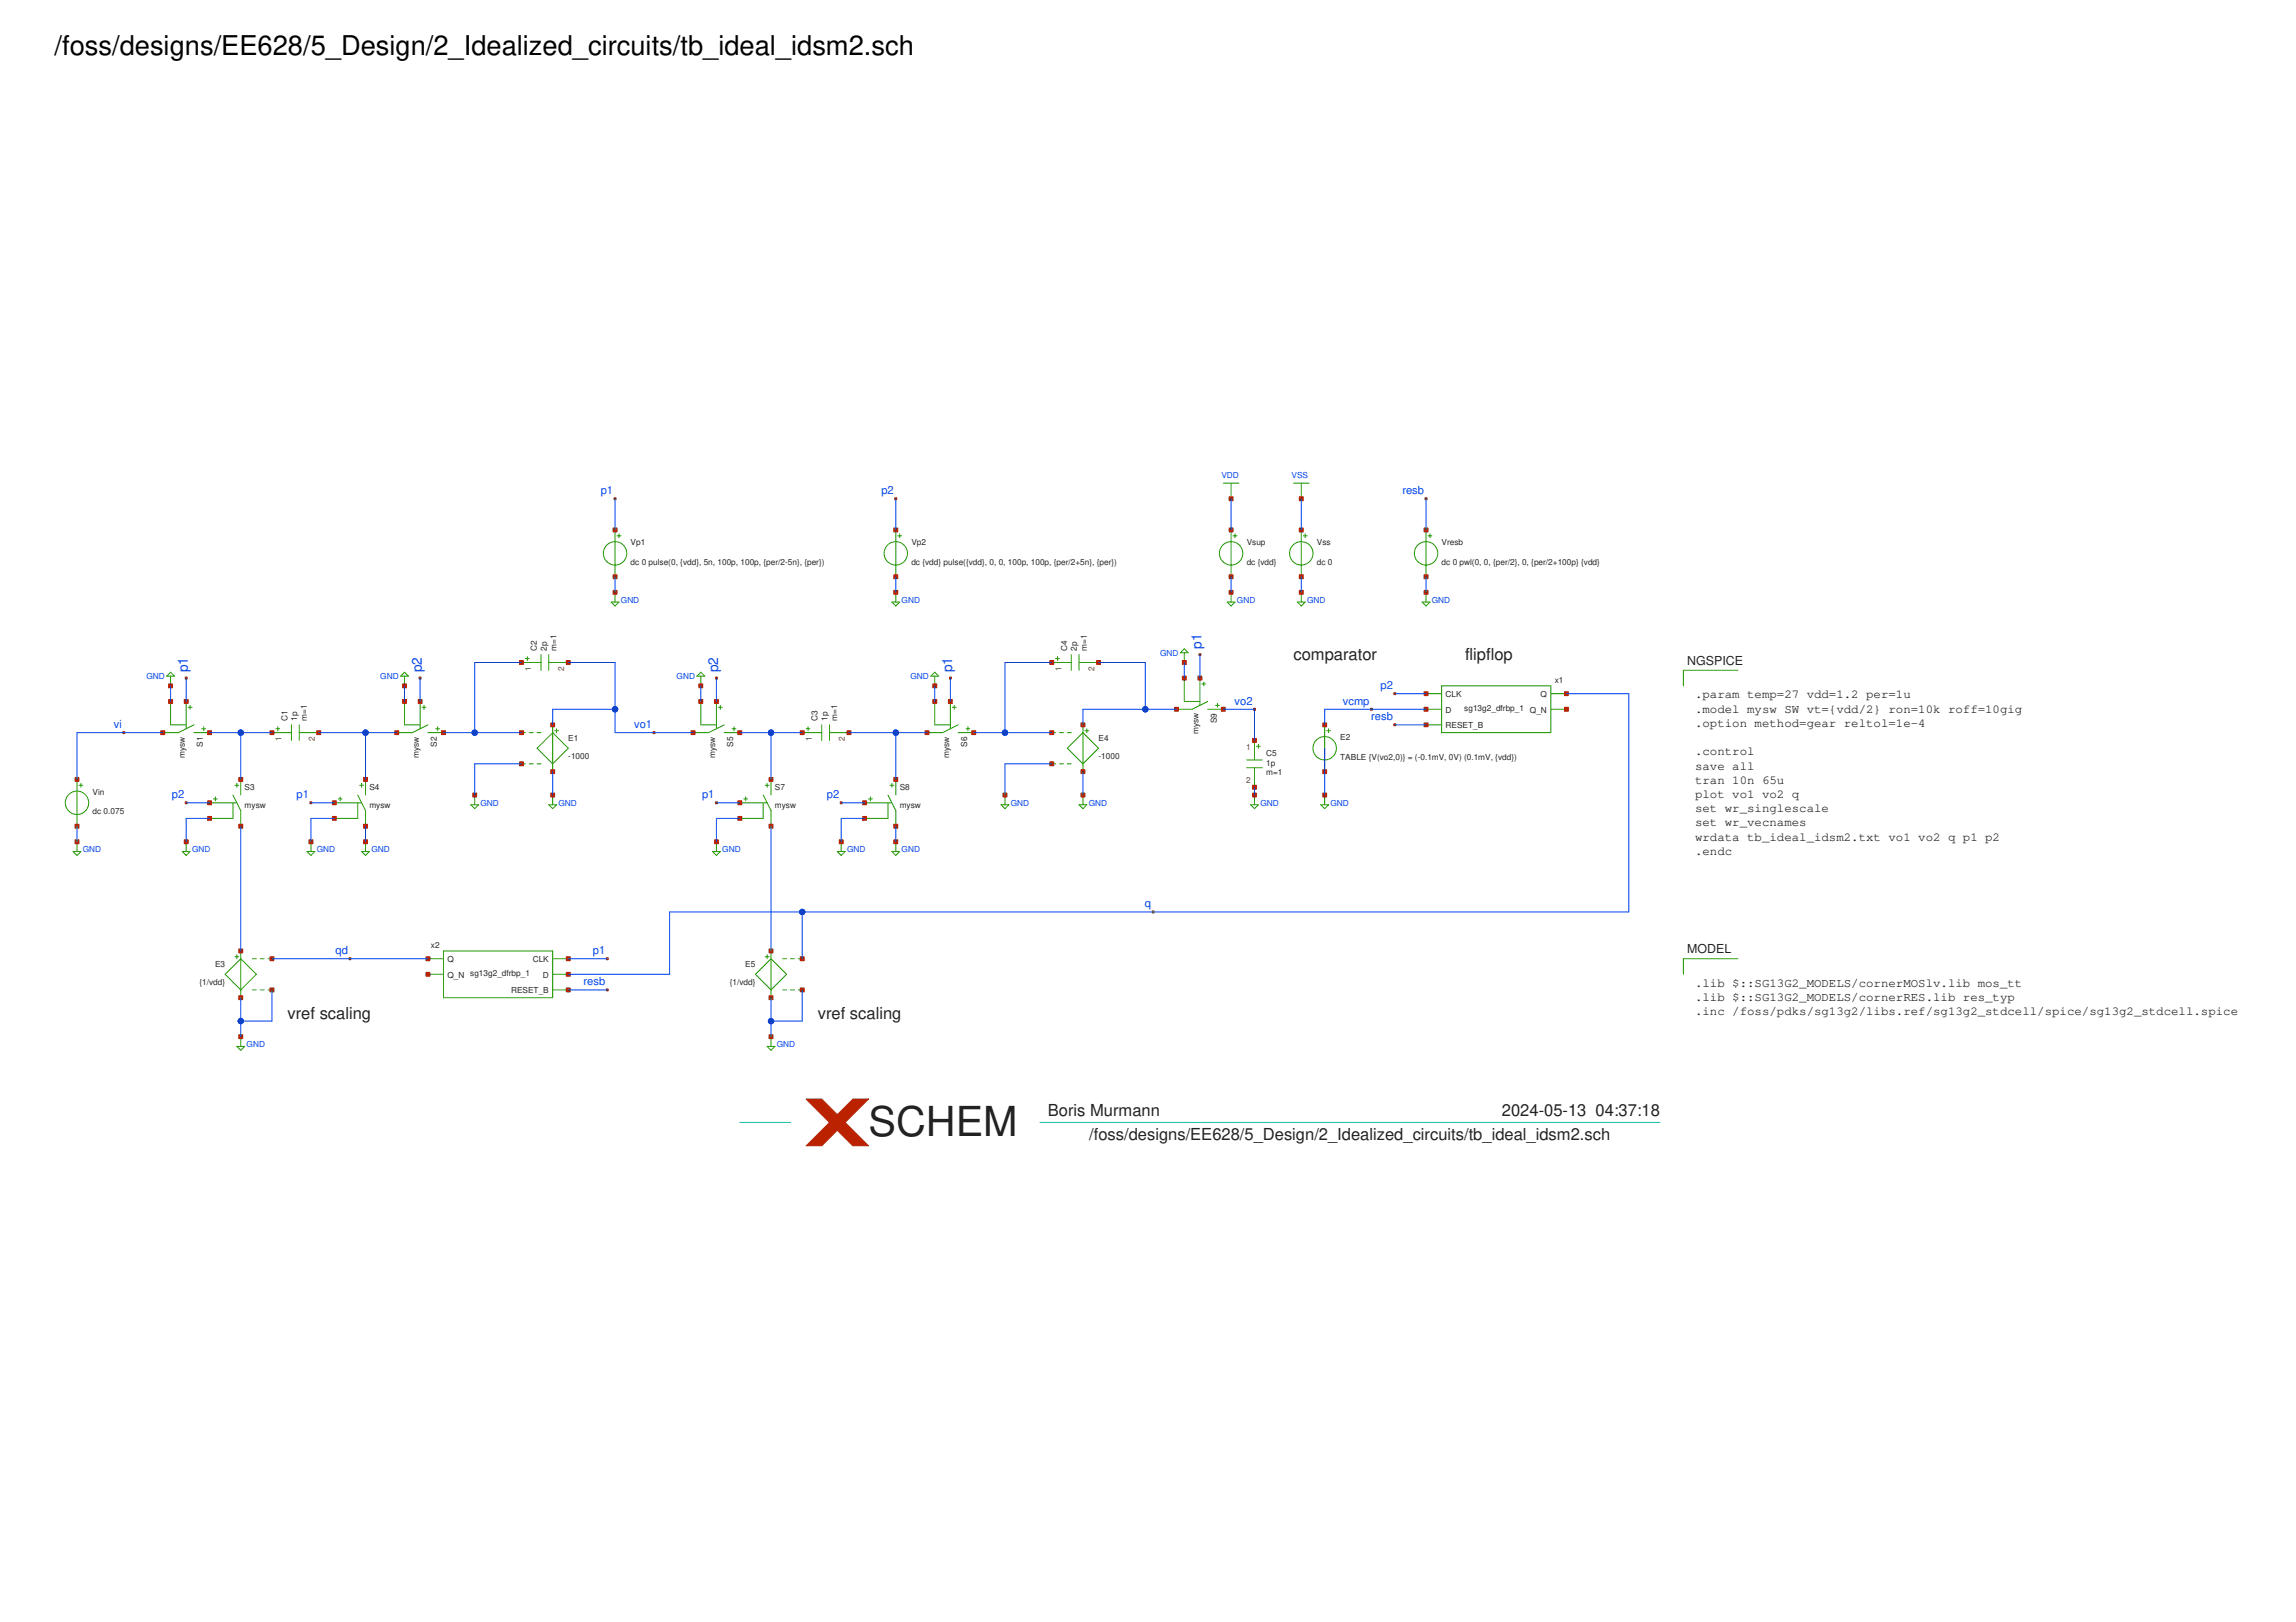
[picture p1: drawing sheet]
<svg xmlns="http://www.w3.org/2000/svg" width="297mm" height="210mm" viewBox="0 0 297 210" stroke-linecap="round" stroke-linejoin="round" font-family="sans-serif">
<defs><g id="words">
<text font-size="5.3" fill="#222" x="112.4" y="147.1">SCHEM</text>
<text font-size="3.5" x="7.1" y="7.1">/foss/designs/EE628/5_Design/2_Idealized_circuits/tb_ideal_idsm2.sch</text>
<g font-size="2.1" fill="#222">
<text x="167.3" y="85.4">comparator</text>
<text x="189.5" y="85.4">flipflop</text>
<text x="37.2" y="131.8">vref scaling</text>
<text x="105.8" y="131.8">vref scaling</text>
<text x="135.6" y="144.5">Boris Murmann</text>
<text x="140.9" y="147.5">/foss/designs/EE628/5_Design/2_Idealized_circuits/tb_ideal_idsm2.sch</text>
<text x="194.3" y="144.5">2024-05-13 04:37:18</text>
</g>
<g font-size="1.8" fill="#0044ed">
<text x="155.5" y="84" transform="rotate(-90 155.5 84)">p1</text>
<text x="24.3" y="87" transform="rotate(-90 24.3 87)">p1</text>
<text x="54.6" y="87" transform="rotate(-90 54.6 87)">p2</text>
<text x="92.9" y="87" transform="rotate(-90 92.9 87)">p2</text>
<text x="123.2" y="87" transform="rotate(-90 123.2 87)">p1</text>
</g>
<g font-size="1.6" fill="#222">
<text x="218.3" y="86">NGSPICE</text>
<text x="219.3" y="90.4">.param temp=27 vdd=1.2 per=1u</text>
<text x="219.3" y="92.2">.model mysw SW vt={vdd/2} ron=10k roff=10gig</text>
<text x="219.3" y="94.1">.option method=gear reltol=1e-4</text>
<text x="219.3" y="97.7">.control</text>
<text x="219.3" y="99.6">save all</text>
<text x="219.3" y="101.4">tran 10n 65u</text>
<text x="219.3" y="103.3">plot vo1 vo2 q</text>
<text x="219.3" y="105.1">set wr_singlescale</text>
<text x="219.3" y="106.9">set wr_vecnames</text>
<text x="219.3" y="108.8">wrdata tb_ideal_idsm2.txt vo1 vo2 q p1 p2</text>
<text x="219.3" y="110.6">.endc</text>
<text x="218.3" y="123.3">MODEL</text>
<text x="219.3" y="127.7">.lib $::SG13G2_MODELS/cornerMOSlv.lib mos_tt</text>
<text x="219.3" y="129.5">.lib $::SG13G2_MODELS/cornerRES.lib res_typ</text>
<text x="219.3" y="131.4">.inc /foss/pdks/sg13g2/libs.ref/sg13g2_stdcell/spice/sg13g2_stdcell.spice</text>
</g>
<g font-size="1.4" fill="#0044ed">
<text x="77.7" y="63.9">p1</text>
<text x="114" y="63.9">p2</text>
<text x="181.4" y="63.9">resb</text>
<text x="178.6" y="89.2">p2</text>
<text x="14.7" y="94.2">vi</text>
<text x="82" y="94.2">vo1</text>
<text x="159.7" y="91.2">vo2</text>
<text x="173.7" y="91.2">vcmp</text>
<text x="177.4" y="93.2">resb</text>
<text x="22.2" y="103.3">p2</text>
<text x="38.4" y="103.3">p1</text>
<text x="90.8" y="103.3">p1</text>
<text x="107" y="103.3">p2</text>
<text x="148.1" y="117.4">q</text>
<text x="43.4" y="123.5">qd</text>
<text x="76.7" y="123.5">p1</text>
<text x="75.5" y="127.5">resb</text>
</g>
<g font-size="1.1" fill="#0044ed">
<text x="158" y="61.9">VDD</text>
<text x="167.1" y="61.9">VSS</text>
<text x="80.3" y="78">GND</text>
<text x="116.6" y="78">GND</text>
<text x="160" y="78">GND</text>
<text x="169.1" y="78">GND</text>
<text x="185.2" y="78">GND</text>
<text x="18.9" y="87.9">GND</text>
<text x="49.2" y="87.9">GND</text>
<text x="87.5" y="87.9">GND</text>
<text x="117.8" y="87.9">GND</text>
<text x="150.1" y="84.9">GND</text>
<text x="62.2" y="104.3">GND</text>
<text x="72.3" y="104.3">GND</text>
<text x="130.8" y="104.3">GND</text>
<text x="140.9" y="104.3">GND</text>
<text x="163.1" y="104.3">GND</text>
<text x="172.1" y="104.3">GND</text>
<text x="10.7" y="110.3">GND</text>
<text x="24.8" y="110.3">GND</text>
<text x="41" y="110.3">GND</text>
<text x="48" y="110.3">GND</text>
<text x="93.4" y="110.3">GND</text>
<text x="109.6" y="110.3">GND</text>
<text x="116.6" y="110.3">GND</text>
<text x="31.9" y="135.5">GND</text>
<text x="100.5" y="135.5">GND</text>
</g>
<g font-size="1.1" fill="#222">
<text x="81.6" y="70.6">Vp1</text>
<text x="117.9" y="70.6">Vp2</text>
<text x="161.3" y="70.6">Vsup</text>
<text x="170.4" y="70.6">Vss</text>
<text x="186.5" y="70.6">Vresb</text>
<text x="81.6" y="73.1">dc 0 pulse(0, {vdd}, 5n, 100p, 100p, {per/2-5n}, {per})</text>
<text x="117.9" y="73.1">dc {vdd} pulse({vdd}, 0, 0, 100p, 100p, {per/2+5n}, {per})</text>
<text x="161.3" y="73.1">dc {vdd}</text>
<text x="170.4" y="73.1">dc 0</text>
<text x="186.5" y="73.1">dc 0 pwl(0, 0, {per/2}, 0, {per/2+100p} {vdd}</text>
<text x="69.5" y="84.2" transform="rotate(-90 69.5 84.2)">C2</text>
<text x="70.7" y="84.2" transform="rotate(-90 70.7 84.2)">2p</text>
<text x="72" y="84.2" transform="rotate(-90 72 84.2)">m=1</text>
<text x="138.1" y="84.2" transform="rotate(-90 138.1 84.2)">C4</text>
<text x="139.3" y="84.2" transform="rotate(-90 139.3 84.2)">2p</text>
<text x="140.6" y="84.2" transform="rotate(-90 140.6 84.2)">m=1</text>
<text x="201.1" y="88.4">x1</text>
<text x="37.2" y="93.3" transform="rotate(-90 37.2 93.3)">C1</text>
<text x="38.4" y="93.3" transform="rotate(-90 38.4 93.3)">1p</text>
<text x="39.7" y="93.3" transform="rotate(-90 39.7 93.3)">m=1</text>
<text x="73.5" y="95.9">E1</text>
<text x="105.8" y="93.3" transform="rotate(-90 105.8 93.3)">C3</text>
<text x="107" y="93.3" transform="rotate(-90 107 93.3)">1p</text>
<text x="108.3" y="93.3" transform="rotate(-90 108.3 93.3)">m=1</text>
<text x="142.1" y="95.9">E4</text>
<text x="155.1" y="95" transform="rotate(-90 155.1 95)">mysw</text>
<text x="157.4" y="93.6" transform="rotate(-90 157.4 93.6)">S9</text>
<text x="173.4" y="95.8">E2</text>
<text x="187" y="90.2">CLK</text>
<text x="187" y="92.2">D</text>
<text x="187" y="94.3">RESET_B</text>
<text x="189.4" y="92">sg13g2_dfrbp_1</text>
<text x="197.9" y="92.2">Q_N</text>
<text x="199.3" y="90.2">Q</text>
<text x="23.9" y="98" transform="rotate(-90 23.9 98)">mysw</text>
<text x="26.3" y="96.6" transform="rotate(-90 26.3 96.6)">S1</text>
<text x="54.2" y="98" transform="rotate(-90 54.2 98)">mysw</text>
<text x="56.5" y="96.6" transform="rotate(-90 56.5 96.6)">S2</text>
<text x="73.5" y="98.2">-1000</text>
<text x="92.5" y="98" transform="rotate(-90 92.5 98)">mysw</text>
<text x="94.9" y="96.6" transform="rotate(-90 94.9 96.6)">S5</text>
<text x="122.8" y="98" transform="rotate(-90 122.8 98)">mysw</text>
<text x="125.1" y="96.6" transform="rotate(-90 125.1 96.6)">S6</text>
<text x="142.1" y="98.2">-1000</text>
<text x="163.8" y="97.8">C5</text>
<text x="163.8" y="99.1">1p</text>
<text x="163.8" y="100.3">m=1</text>
<text x="173.4" y="98.3">TABLE {V(vo2,0)} = (-0.1mV, 0V) (0.1mV, {vdd})</text>
<text x="12" y="102.9">Vin</text>
<text x="12" y="105.4">dc 0.075</text>
<text x="31.7" y="102.2">S3</text>
<text x="31.7" y="104.6">mysw</text>
<text x="47.8" y="102.2">S4</text>
<text x="47.8" y="104.6">mysw</text>
<text x="100.3" y="102.2">S7</text>
<text x="100.3" y="104.6">mysw</text>
<text x="116.4" y="102.2">S8</text>
<text x="116.4" y="104.6">mysw</text>
<text x="27.8" y="125.2">E3</text>
<text x="55.7" y="122.7">x2</text>
<text x="57.9" y="124.5">Q</text>
<text x="68.9" y="124.5">CLK</text>
<text x="96.4" y="125.2">E5</text>
<text x="25.8" y="127.5">{1/vdd}</text>
<text x="57.9" y="126.5">Q_N</text>
<text x="60.8" y="126.3">sg13g2_dfrbp_1</text>
<text x="66.1" y="128.6">RESET_B</text>
<text x="70.2" y="126.5">D</text>
<text x="94.4" y="127.5">{1/vdd}</text>
</g>
<g font-size="1.1" fill="#660">
<text x="68.7" y="86.8" transform="rotate(-90 68.7 86.8)">1</text>
<text x="73" y="86.8" transform="rotate(-90 73 86.8)">2</text>
<text x="137.3" y="86.8" transform="rotate(-90 137.3 86.8)">1</text>
<text x="141.6" y="86.8" transform="rotate(-90 141.6 86.8)">2</text>
<text x="36.4" y="95.9" transform="rotate(-90 36.4 95.9)">1</text>
<text x="40.7" y="95.9" transform="rotate(-90 40.7 95.9)">2</text>
<text x="105" y="95.9" transform="rotate(-90 105 95.9)">1</text>
<text x="109.3" y="95.9" transform="rotate(-90 109.3 95.9)">2</text>
<text x="161.2" y="97.1">1</text>
<text x="161.2" y="101.4">2</text>
</g>
</g></defs>
<g fill="none" stroke="#229800" stroke-width=".13">
<path d="M79.1 77.9h1l-.5 .5zM79.6 68.6v6M79.6 76.7v1.2M79.8 69.3h.5M80.1 69.1v.5M115.4 77.9h1l-.5 .5zM115.9 68.6v6M115.9 76.7v1.2M116.1 69.3h.5M116.4 69.1v.5M158.3 62.5h2M158.8 77.9h1l-.5 .5z"/>
<path d="M159.3 62.5v2M159.3 68.6v6M159.3 76.7v1.2M159.5 69.3h.5M159.8 69.1v.5M167.3 62.5h2.1M167.8 77.9h1.1l-.5 .5zM168.4 62.5v2M168.4 68.6v6M168.4 76.7v1.2M168.6 69.3h.5M168.9 69.1v.5"/>
<path d="M184 77.9h1l-.5 .5zM184.5 68.6v6M184.5 76.7v1.2M184.7 69.3h.5M185 69.1v.5M21.6 87.5l.5-.5 .5 .5zM22.1 90.8v3h2M22.1 87.5v1.3M24.1 90.8v3.5M24.3 91.5h.5M24.6 91.3v.5M25.1 93.8l-2 1h-2"/>
<path d="M25.1 94.8h2M26.1 94.3h.5M26.4 94.1v.5M35.2 94.8h2.5M35.7 94.3h.5M35.9 94.1v.5M37.7 93.8v2M38.7 94.8h2.5M38.7 93.8v2M52.3 90.8v3h2.1M52.3 87l.5 .5h-1zM52.3 87.5v1.3"/>
<path d="M54.4 90.8v3.5M54.6 91.5h.5M54.9 91.3v.5M55.4 93.8l-2.1 1h-2M55.4 94.8h2M56.4 94.3h.5M56.6 94.1v.5M67.5 94.8h.5M67.5 98.8h.5M67.5 85.7h2.5M68 85.2h.5M68.2 85v.5"/>
<path d="M68.5 94.8h.5M68.5 98.8h.5M69.5 94.8h.5M69.5 98.8h.5M70 84.7v2M71 85.7h2.5M71 84.7v2M71.5 93.8v6.1M71.5 94.8l2 2-2 2-2-2zM71.8 94.6h.5M72 94.3v.5M90.7 90.8v3h2"/>
<path d="M90.7 87l.5 .5h-1zM90.7 87.5v1.3M92.7 90.8v3.5M92.9 91.5h.5M93.2 91.3v.5M93.7 93.8l-2 1h-2M93.7 94.8h2M94.7 94.3h.5M95 94.1v.5M103.8 94.8h2.5M104.3 94.3h.5M104.5 94.1v.5"/>
<path d="M106.3 93.8v2M107.3 94.8h2.5M107.3 93.8v2M120.9 90.8v3h2.1M120.9 87l.5 .5h-1zM120.9 87.5v1.3M123 90.8v3.5M123.2 91.5h.5M123.5 91.3v.5M124 93.8l-2.1 1h-2M124 94.8h2M125 94.3h.5"/>
<path d="M125.2 94.1v.5M136.1 94.8h.5M136.1 98.8h.5M136.1 85.7h2.5M136.6 85.2h.5M136.8 85v.5M137.1 94.8h.5M137.1 98.8h.5M138.1 94.8h.5M138.1 98.8h.5M138.6 84.7v2M139.6 85.7h2.5"/>
<path d="M139.6 84.7v2M140.1 93.8v6.1M140.1 94.8l2 2-2 2-2-2zM140.4 94.6h.5M140.6 94.3v.5M153.2 87.8v3h2M153.2 84.5v1.2M153.2 84l.5 .5h-1zM155.2 87.8v3.5M155.5 88.5h.5M155.7 88.3v.5M156.2 90.8l-2 1h-2"/>
<path d="M156.2 91.8h2.1M157.3 91.3h.5M157.5 91v.5M161.3 98.3h2M161.3 99.4h2M162.3 95.8v2.5M162.3 99.4v2.5M162.5 96.6h.6M162.8 96.3v.5M171.4 93.8v6.1M171.6 94.6h.5M171.9 94.3v.5"/>
<path d="M184.5 93.8h2M184.5 89.8h2M184.5 91.8h2M186.5 88.8h14.1v6h-14.1zM200.6 89.8h2.1M200.6 91.8h2.1M224.8 86.7h-7v2.1M9.5 110.2h1l-.5 .5zM10 100.9v6M10 108.9v1.3M10.2 101.6h.5M10.5 101.4v.5"/>
<path d="M23.6 110.2h1l-.5 .5zM24.1 108.9v1.3M27.1 103.9h3.5M27.6 103.4h.5M27.9 103.1v.5M30.1 102.9l1 2v2M30.1 103.9v2h-3M30.4 101.6h.5M30.6 101.4v.5M31.1 100.9v2M39.7 110.2h1l-.5 .5zM40.2 108.9v1.3"/>
<path d="M43.3 103.9h3.5M43.8 103.4h.5M44 103.1v.5M46.3 103.9v2h-3M46.3 102.9l1 2v2M46.5 101.6h.5M46.8 110.2h1l-.5 .5zM46.8 101.4v.5M47.3 100.9v2M47.3 108.9v1.3M60.9 104.1h1l-.5 .5zM61.4 102.9v1.2"/>
<path d="M71 104.1h1l-.5 .5zM71.5 102.9v1.2M92.2 110.2h1l-.5 .5zM92.7 108.9v1.3M95.7 103.9h3.5M96.2 103.4h.5M96.5 103.1v.5M98.7 103.9v2h-3M98.7 102.9l1 2v2M99 101.6h.5M99.2 101.4v.5M99.7 100.9v2"/>
<path d="M108.3 110.2h1l-.5 .5zM108.8 108.9v1.3M111.9 103.9h3.5M112.4 103.4h.5M112.6 103.1v.5M114.9 102.9l1 2v2M114.9 103.9v2h-3M115.1 101.6h.5M115.4 110.2h1l-.5 .5zM115.4 101.4v.5M115.9 100.9v2M115.9 108.9v1.3"/>
<path d="M129.5 104.1h1l-.5 .5zM130 102.9v1.2M139.6 104.1h1l-.5 .5zM140.1 102.9v1.2M161.8 104.1h1l-.5 .5zM162.3 102.9v1.2M170.9 104.1h1l-.5 .5zM171.4 102.9v1.2M29.1 126.1l2-2 2.1 2-2.1 2zM30.4 123.8h.5M30.6 123.6v.5M30.6 135.4h1.1l-.6 .5z"/>
<path d="M31.1 123.1v6M31.1 134.2v1.2M32.7 124.1h.5M32.7 128.1h.5M33.7 124.1h.5M33.7 128.1h.5M34.7 124.1h.5M34.7 128.1h.5M55.4 124.1h2M55.4 126.1h2M57.4 123.1h14.1v6h-14.1zM71.5 124.1h2"/>
<path d="M71.5 128.1h2M71.5 126.1h2M97.7 126.1l2-2 2.1 2-2.1 2zM99 123.8h.5M99.2 135.4h1.1l-.6 .5zM99.2 123.6v.5M99.7 123.1v6M99.7 134.2v1.2M101.3 124.1h.5M101.3 128.1h.5M102.3 124.1h.5M102.3 128.1h.5"/>
<path d="M103.3 124.1h.5M103.3 128.1h.5M224.8 124.1h-7v2"/>
<circle cx="79.6" cy="71.6" r="1.51"/>
<circle cx="115.9" cy="71.6" r="1.51"/>
<circle cx="159.3" cy="71.6" r="1.51"/>
<circle cx="168.4" cy="71.6" r="1.51"/>
<circle cx="184.5" cy="71.6" r="1.51"/>
<circle cx="171.4" cy="96.8" r="1.51"/>
<circle cx="10" cy="103.9" r="1.51"/>
</g>
<path d="M79.3 76.4h.5v.5h-.5z" fill="none" stroke="#ba2200" stroke-width=".13"/>
<path d="M79.3 76.4h.5v.5h-.5z" fill="#ba2200"/>
<path d="M79.3 68.3h.5v.5h-.5z" fill="none" stroke="#ba2200" stroke-width=".13"/>
<path d="M79.3 68.3h.5v.5h-.5z" fill="#ba2200"/>
<path d="M79.3 74.4h.5v.5h-.5z" fill="none" stroke="#ba2200" stroke-width=".13"/>
<g fill="#ba2200">
<path d="M79.3 74.4h.5v.5h-.5z"/>
<path d="M104.3 142.2h2l2 2 2-2h2.1l-3.1 3.1 3.1 3h-2.1l-2-2-2 2h-2l3-3z"/>
</g>
<path d="M71.2 93.6h.6v.5h-.6zM104.3 142.2h2l2 2 2-2h2.1l-3.1 3.1 3.1 3h-2.1l-2-2-2 2h-2l3-3z" fill="none" stroke="#ba2200" stroke-width=".13"/>
<path d="M71.2 93.6h.6v.5h-.6z" fill="#ba2200"/>
<path d="M71.2 99.6h.6v.5h-.6z" fill="none" stroke="#ba2200" stroke-width=".13"/>
<path d="M71.2 99.6h.6v.5h-.6z" fill="#ba2200"/>
<path d="M67.2 94.6h.5v.5h-.5z" fill="none" stroke="#ba2200" stroke-width=".13"/>
<path d="M67.2 94.6h.5v.5h-.5z" fill="#ba2200"/>
<path d="M67.2 98.6h.5v.5h-.5z" fill="none" stroke="#ba2200" stroke-width=".13"/>
<path d="M67.2 98.6h.5v.5h-.5z" fill="#ba2200"/>
<path d="M23.8 90.5h.5v.5h-.5z" fill="none" stroke="#ba2200" stroke-width=".13"/>
<path d="M23.8 90.5h.5v.5h-.5z" fill="#ba2200"/>
<path d="M26.9 94.6h.5v.5h-.5z" fill="none" stroke="#ba2200" stroke-width=".13"/>
<path d="M26.9 94.6h.5v.5h-.5z" fill="#ba2200"/>
<path d="M20.8 94.6h.5v.5h-.5z" fill="none" stroke="#ba2200" stroke-width=".13"/>
<path d="M20.8 94.6h.5v.5h-.5z" fill="#ba2200"/>
<path d="M21.8 90.5h.5v.5h-.5z" fill="none" stroke="#ba2200" stroke-width=".13"/>
<path d="M21.8 90.5h.5v.5h-.5z" fill="#ba2200"/>
<path d="M79.4 64.4h.3v.3h-.3z" fill="none" stroke="#ba2200" stroke-width=".13"/>
<path d="M79.4 64.4h.3v.3h-.3z" fill="#ba2200"/>
<path d="M71.2 102.6h.6v.5h-.6z" fill="none" stroke="#ba2200" stroke-width=".13"/>
<path d="M71.2 102.6h.6v.5h-.6z" fill="#ba2200"/>
<path d="M24 87.6h.2v.3h-.2z" fill="none" stroke="#ba2200" stroke-width=".13"/>
<path d="M24 87.6h.2v.3h-.2z" fill="#ba2200"/>
<path d="M115.6 76.4h.5v.5h-.5z" fill="none" stroke="#ba2200" stroke-width=".13"/>
<path d="M115.6 76.4h.5v.5h-.5z" fill="#ba2200"/>
<path d="M115.6 68.3h.5v.5h-.5z" fill="none" stroke="#ba2200" stroke-width=".13"/>
<path d="M115.6 68.3h.5v.5h-.5z" fill="#ba2200"/>
<path d="M115.6 74.4h.5v.5h-.5z" fill="none" stroke="#ba2200" stroke-width=".13"/>
<path d="M115.6 74.4h.5v.5h-.5z" fill="#ba2200"/>
<path d="M115.8 64.4h.2v.3h-.2z" fill="none" stroke="#ba2200" stroke-width=".13"/>
<path d="M115.8 64.4h.2v.3h-.2z" fill="#ba2200"/>
<path d="M21.8 88.5h.5v.5h-.5z" fill="none" stroke="#ba2200" stroke-width=".13"/>
<path d="M21.8 88.5h.5v.5h-.5z" fill="#ba2200"/>
<path d="M9.7 100.6h.5v.5h-.5z" fill="none" stroke="#ba2200" stroke-width=".13"/>
<path d="M9.7 100.6h.5v.5h-.5z" fill="#ba2200"/>
<path d="M9.7 106.7h.5v.5h-.5z" fill="none" stroke="#ba2200" stroke-width=".13"/>
<path d="M9.7 106.7h.5v.5h-.5z" fill="#ba2200"/>
<path d="M15.9 94.7h.2v.2h-.2z" fill="none" stroke="#ba2200" stroke-width=".13"/>
<path d="M15.9 94.7h.2v.2h-.2z" fill="#ba2200"/>
<path d="M34.9 94.6h.5v.5h-.5z" fill="none" stroke="#ba2200" stroke-width=".13"/>
<path d="M34.9 94.6h.5v.5h-.5z" fill="#ba2200"/>
<path d="M41 94.6h.5v.5h-.5z" fill="none" stroke="#ba2200" stroke-width=".13"/>
<path d="M41 94.6h.5v.5h-.5z" fill="#ba2200"/>
<path d="M54.1 90.5h.5v.5h-.5z" fill="none" stroke="#ba2200" stroke-width=".13"/>
<path d="M54.1 90.5h.5v.5h-.5z" fill="#ba2200"/>
<path d="M57.1 94.6h.5v.5h-.5z" fill="none" stroke="#ba2200" stroke-width=".13"/>
<path d="M57.1 94.6h.5v.5h-.5z" fill="#ba2200"/>
<path d="M51.1 94.6h.5v.5h-.5z" fill="none" stroke="#ba2200" stroke-width=".13"/>
<path d="M51.1 94.6h.5v.5h-.5z" fill="#ba2200"/>
<path d="M52.1 90.5h.5v.5h-.5z" fill="none" stroke="#ba2200" stroke-width=".13"/>
<path d="M52.1 90.5h.5v.5h-.5z" fill="#ba2200"/>
<path d="M54.2 87.6h.3v.3h-.3z" fill="none" stroke="#ba2200" stroke-width=".13"/>
<path d="M54.2 87.6h.3v.3h-.3z" fill="#ba2200"/>
<path d="M52.1 88.5h.5v.5h-.5z" fill="none" stroke="#ba2200" stroke-width=".13"/>
<path d="M52.1 88.5h.5v.5h-.5z" fill="#ba2200"/>
<path d="M67.2 85.5h.5v.5h-.5z" fill="none" stroke="#ba2200" stroke-width=".13"/>
<path d="M67.2 85.5h.5v.5h-.5z" fill="#ba2200"/>
<path d="M73.3 85.5h.5v.5h-.5z" fill="none" stroke="#ba2200" stroke-width=".13"/>
<path d="M73.3 85.5h.5v.5h-.5z" fill="#ba2200"/>
<path d="M26.9 103.6h.5v.5h-.5z" fill="none" stroke="#ba2200" stroke-width=".13"/>
<path d="M26.9 103.6h.5v.5h-.5z" fill="#ba2200"/>
<path d="M30.9 100.6h.5v.5h-.5z" fill="none" stroke="#ba2200" stroke-width=".13"/>
<path d="M30.9 100.6h.5v.5h-.5z" fill="#ba2200"/>
<path d="M30.9 106.7h.5v.5h-.5z" fill="none" stroke="#ba2200" stroke-width=".13"/>
<path d="M30.9 106.7h.5v.5h-.5z" fill="#ba2200"/>
<path d="M26.9 105.7h.5v.5h-.5z" fill="none" stroke="#ba2200" stroke-width=".13"/>
<path d="M26.9 105.7h.5v.5h-.5z" fill="#ba2200"/>
<path d="M23.8 108.7h.5v.5h-.5z" fill="none" stroke="#ba2200" stroke-width=".13"/>
<path d="M23.8 108.7h.5v.5h-.5z" fill="#ba2200"/>
<path d="M24 103.8h.2v.2h-.2z" fill="none" stroke="#ba2200" stroke-width=".13"/>
<path d="M24 103.8h.2v.2h-.2z" fill="#ba2200"/>
<path d="M43 103.6h.5v.5h-.5z" fill="none" stroke="#ba2200" stroke-width=".13"/>
<path d="M43 103.6h.5v.5h-.5z" fill="#ba2200"/>
<path d="M47 100.6h.5v.5h-.5z" fill="none" stroke="#ba2200" stroke-width=".13"/>
<path d="M47 100.6h.5v.5h-.5z" fill="#ba2200"/>
<path d="M47 106.7h.5v.5h-.5z" fill="none" stroke="#ba2200" stroke-width=".13"/>
<path d="M47 106.7h.5v.5h-.5z" fill="#ba2200"/>
<path d="M43 105.7h.5v.5h-.5z" fill="none" stroke="#ba2200" stroke-width=".13"/>
<path d="M43 105.7h.5v.5h-.5z" fill="#ba2200"/>
<path d="M40 108.7h.5v.5h-.5z" fill="none" stroke="#ba2200" stroke-width=".13"/>
<path d="M40 108.7h.5v.5h-.5z" fill="#ba2200"/>
<path d="M40.1 103.8h.3v.2h-.3z" fill="none" stroke="#ba2200" stroke-width=".13"/>
<path d="M40.1 103.8h.3v.2h-.3z" fill="#ba2200"/>
<path d="M30.9 133.9h.5v.5h-.5z" fill="none" stroke="#ba2200" stroke-width=".13"/>
<path d="M30.9 133.9h.5v.5h-.5z" fill="#ba2200"/>
<path d="M171.1 102.6h.5v.5h-.5z" fill="none" stroke="#ba2200" stroke-width=".13"/>
<path d="M171.1 102.6h.5v.5h-.5z" fill="#ba2200"/>
<path d="M171.1 93.6h.5v.5h-.5z" fill="none" stroke="#ba2200" stroke-width=".13"/>
<path d="M171.1 93.6h.5v.5h-.5z" fill="#ba2200"/>
<path d="M171.1 99.6h.5v.5h-.5z" fill="none" stroke="#ba2200" stroke-width=".13"/>
<path d="M171.1 99.6h.5v.5h-.5z" fill="#ba2200"/>
<path d="M177.3 91.7h.3v.2h-.3z" fill="none" stroke="#ba2200" stroke-width=".13"/>
<path d="M177.3 91.7h.3v.2h-.3z" fill="#ba2200"/>
<path d="M159 76.4h.5v.5h-.5z" fill="none" stroke="#ba2200" stroke-width=".13"/>
<path d="M159 76.4h.5v.5h-.5z" fill="#ba2200"/>
<path d="M159 68.3h.5v.5h-.5z" fill="none" stroke="#ba2200" stroke-width=".13"/>
<path d="M159 68.3h.5v.5h-.5z" fill="#ba2200"/>
<path d="M159 74.4h.5v.5h-.5z" fill="none" stroke="#ba2200" stroke-width=".13"/>
<path d="M159 74.4h.5v.5h-.5z" fill="#ba2200"/>
<path d="M159 64.3h.5v.5h-.5z" fill="none" stroke="#ba2200" stroke-width=".13"/>
<path d="M159 64.3h.5v.5h-.5z" fill="#ba2200"/>
<path d="M30.9 122.8h.5v.5h-.5z" fill="none" stroke="#ba2200" stroke-width=".13"/>
<path d="M30.9 122.8h.5v.5h-.5z" fill="#ba2200"/>
<path d="M30.9 128.9h.5v.5h-.5z" fill="none" stroke="#ba2200" stroke-width=".13"/>
<path d="M30.9 128.9h.5v.5h-.5z" fill="#ba2200"/>
<path d="M34.9 123.8h.5v.5h-.5z" fill="none" stroke="#ba2200" stroke-width=".13"/>
<path d="M34.9 123.8h.5v.5h-.5z" fill="#ba2200"/>
<path d="M34.9 127.9h.5v.5h-.5z" fill="none" stroke="#ba2200" stroke-width=".13"/>
<path d="M34.9 127.9h.5v.5h-.5z" fill="#ba2200"/>
<path d="M184.2 76.4h.5v.5h-.5z" fill="none" stroke="#ba2200" stroke-width=".13"/>
<path d="M184.2 76.4h.5v.5h-.5z" fill="#ba2200"/>
<path d="M184.2 68.3h.5v.5h-.5z" fill="none" stroke="#ba2200" stroke-width=".13"/>
<path d="M184.2 68.3h.5v.5h-.5z" fill="#ba2200"/>
<path d="M184.2 74.4h.5v.5h-.5z" fill="none" stroke="#ba2200" stroke-width=".13"/>
<path d="M184.2 74.4h.5v.5h-.5z" fill="#ba2200"/>
<path d="M184.4 64.4h.2v.3h-.2z" fill="none" stroke="#ba2200" stroke-width=".13"/>
<path d="M184.4 64.4h.2v.3h-.2z" fill="#ba2200"/>
<path d="M184.2 89.5h.5v.5h-.5z" fill="none" stroke="#ba2200" stroke-width=".13"/>
<path d="M184.2 89.5h.5v.5h-.5z" fill="#ba2200"/>
<path d="M184.2 91.5h.5v.5h-.5z" fill="none" stroke="#ba2200" stroke-width=".13"/>
<path d="M184.2 91.5h.5v.5h-.5z" fill="#ba2200"/>
<path d="M184.2 93.6h.5v.5h-.5z" fill="none" stroke="#ba2200" stroke-width=".13"/>
<path d="M184.2 93.6h.5v.5h-.5z" fill="#ba2200"/>
<path d="M202.4 89.5h.5v.5h-.5z" fill="none" stroke="#ba2200" stroke-width=".13"/>
<path d="M202.4 89.5h.5v.5h-.5z" fill="#ba2200"/>
<path d="M202.4 91.5h.5v.5h-.5z" fill="none" stroke="#ba2200" stroke-width=".13"/>
<path d="M202.4 91.5h.5v.5h-.5z" fill="#ba2200"/>
<path d="M180.3 89.6h.3v.3h-.3z" fill="none" stroke="#ba2200" stroke-width=".13"/>
<path d="M180.3 89.6h.3v.3h-.3z" fill="#ba2200"/>
<path d="M180.3 93.7h.3v.2h-.3z" fill="none" stroke="#ba2200" stroke-width=".13"/>
<path d="M180.3 93.7h.3v.2h-.3z" fill="#ba2200"/>
<path d="M168.1 76.4h.5v.5h-.5z" fill="none" stroke="#ba2200" stroke-width=".13"/>
<path d="M168.1 76.4h.5v.5h-.5z" fill="#ba2200"/>
<path d="M168.1 68.3h.5v.5h-.5z" fill="none" stroke="#ba2200" stroke-width=".13"/>
<path d="M168.1 68.3h.5v.5h-.5z" fill="#ba2200"/>
<path d="M168.1 74.4h.5v.5h-.5z" fill="none" stroke="#ba2200" stroke-width=".13"/>
<path d="M168.1 74.4h.5v.5h-.5z" fill="#ba2200"/>
<path d="M168.1 64.3h.5v.5h-.5z" fill="none" stroke="#ba2200" stroke-width=".13"/>
<path d="M168.1 64.3h.5v.5h-.5z" fill="#ba2200"/>
<path d="M139.8 93.6h.6v.5h-.6z" fill="none" stroke="#ba2200" stroke-width=".13"/>
<path d="M139.8 93.6h.6v.5h-.6z" fill="#ba2200"/>
<path d="M139.8 99.6h.6v.5h-.6z" fill="none" stroke="#ba2200" stroke-width=".13"/>
<path d="M139.8 99.6h.6v.5h-.6z" fill="#ba2200"/>
<path d="M135.8 94.6h.5v.5h-.5z" fill="none" stroke="#ba2200" stroke-width=".13"/>
<path d="M135.8 94.6h.5v.5h-.5z" fill="#ba2200"/>
<path d="M135.8 98.6h.5v.5h-.5z" fill="none" stroke="#ba2200" stroke-width=".13"/>
<path d="M135.8 98.6h.5v.5h-.5z" fill="#ba2200"/>
<path d="M92.4 90.5h.5v.5h-.5z" fill="none" stroke="#ba2200" stroke-width=".13"/>
<path d="M92.4 90.5h.5v.5h-.5z" fill="#ba2200"/>
<path d="M95.5 94.6h.5v.5h-.5z" fill="none" stroke="#ba2200" stroke-width=".13"/>
<path d="M95.5 94.6h.5v.5h-.5z" fill="#ba2200"/>
<path d="M89.4 94.6h.5v.5h-.5z" fill="none" stroke="#ba2200" stroke-width=".13"/>
<path d="M89.4 94.6h.5v.5h-.5z" fill="#ba2200"/>
<path d="M90.4 90.5h.5v.5h-.5z" fill="none" stroke="#ba2200" stroke-width=".13"/>
<path d="M90.4 90.5h.5v.5h-.5z" fill="#ba2200"/>
<path d="M139.8 102.6h.6v.5h-.6z" fill="none" stroke="#ba2200" stroke-width=".13"/>
<path d="M139.8 102.6h.6v.5h-.6z" fill="#ba2200"/>
<path d="M92.6 87.6h.2v.3h-.2z" fill="none" stroke="#ba2200" stroke-width=".13"/>
<path d="M92.6 87.6h.2v.3h-.2z" fill="#ba2200"/>
<path d="M90.4 88.5h.5v.5h-.5z" fill="none" stroke="#ba2200" stroke-width=".13"/>
<path d="M90.4 88.5h.5v.5h-.5z" fill="#ba2200"/>
<path d="M103.5 94.6h.5v.5h-.5z" fill="none" stroke="#ba2200" stroke-width=".13"/>
<path d="M103.5 94.6h.5v.5h-.5z" fill="#ba2200"/>
<path d="M109.6 94.6h.5v.5h-.5z" fill="none" stroke="#ba2200" stroke-width=".13"/>
<path d="M109.6 94.6h.5v.5h-.5z" fill="#ba2200"/>
<path d="M122.7 90.5h.5v.5h-.5z" fill="none" stroke="#ba2200" stroke-width=".13"/>
<path d="M122.7 90.5h.5v.5h-.5z" fill="#ba2200"/>
<path d="M125.7 94.6h.5v.5h-.5z" fill="none" stroke="#ba2200" stroke-width=".13"/>
<path d="M125.7 94.6h.5v.5h-.5z" fill="#ba2200"/>
<path d="M119.7 94.6h.5v.5h-.5z" fill="none" stroke="#ba2200" stroke-width=".13"/>
<path d="M119.7 94.6h.5v.5h-.5z" fill="#ba2200"/>
<path d="M120.7 90.5h.5v.5h-.5z" fill="none" stroke="#ba2200" stroke-width=".13"/>
<path d="M120.7 90.5h.5v.5h-.5z" fill="#ba2200"/>
<path d="M122.8 87.6h.3v.3h-.3z" fill="none" stroke="#ba2200" stroke-width=".13"/>
<path d="M122.8 87.6h.3v.3h-.3z" fill="#ba2200"/>
<path d="M120.7 88.5h.5v.5h-.5z" fill="none" stroke="#ba2200" stroke-width=".13"/>
<path d="M120.7 88.5h.5v.5h-.5z" fill="#ba2200"/>
<path d="M135.8 85.5h.5v.5h-.5z" fill="none" stroke="#ba2200" stroke-width=".13"/>
<path d="M135.8 85.5h.5v.5h-.5z" fill="#ba2200"/>
<path d="M141.9 85.5h.5v.5h-.5z" fill="none" stroke="#ba2200" stroke-width=".13"/>
<path d="M141.9 85.5h.5v.5h-.5z" fill="#ba2200"/>
<path d="M95.5 103.6h.5v.5h-.5z" fill="none" stroke="#ba2200" stroke-width=".13"/>
<path d="M95.5 103.6h.5v.5h-.5z" fill="#ba2200"/>
<path d="M99.5 100.6h.5v.5h-.5z" fill="none" stroke="#ba2200" stroke-width=".13"/>
<path d="M99.5 100.6h.5v.5h-.5z" fill="#ba2200"/>
<path d="M99.5 106.7h.5v.5h-.5z" fill="none" stroke="#ba2200" stroke-width=".13"/>
<path d="M99.5 106.7h.5v.5h-.5z" fill="#ba2200"/>
<path d="M95.5 105.7h.5v.5h-.5z" fill="none" stroke="#ba2200" stroke-width=".13"/>
<path d="M95.5 105.7h.5v.5h-.5z" fill="#ba2200"/>
<path d="M92.4 108.7h.5v.5h-.5z" fill="none" stroke="#ba2200" stroke-width=".13"/>
<path d="M92.4 108.7h.5v.5h-.5z" fill="#ba2200"/>
<path d="M92.6 103.8h.2v.2h-.2z" fill="none" stroke="#ba2200" stroke-width=".13"/>
<path d="M92.6 103.8h.2v.2h-.2z" fill="#ba2200"/>
<path d="M111.6 103.6h.5v.5h-.5z" fill="none" stroke="#ba2200" stroke-width=".13"/>
<path d="M111.6 103.6h.5v.5h-.5z" fill="#ba2200"/>
<path d="M115.6 100.6h.5v.5h-.5z" fill="none" stroke="#ba2200" stroke-width=".13"/>
<path d="M115.6 100.6h.5v.5h-.5z" fill="#ba2200"/>
<path d="M115.6 106.7h.5v.5h-.5z" fill="none" stroke="#ba2200" stroke-width=".13"/>
<path d="M115.6 106.7h.5v.5h-.5z" fill="#ba2200"/>
<path d="M111.6 105.7h.5v.5h-.5z" fill="none" stroke="#ba2200" stroke-width=".13"/>
<path d="M111.6 105.7h.5v.5h-.5z" fill="#ba2200"/>
<path d="M108.6 108.7h.5v.5h-.5z" fill="none" stroke="#ba2200" stroke-width=".13"/>
<path d="M108.6 108.7h.5v.5h-.5z" fill="#ba2200"/>
<path d="M108.7 103.8h.3v.2h-.3z" fill="none" stroke="#ba2200" stroke-width=".13"/>
<path d="M108.7 103.8h.3v.2h-.3z" fill="#ba2200"/>
<path d="M84.5 94.7h.2v.2h-.2z" fill="none" stroke="#ba2200" stroke-width=".13"/>
<path d="M84.5 94.7h.2v.2h-.2z" fill="#ba2200"/>
<path d="M155 87.5h.5v.5h-.5z" fill="none" stroke="#ba2200" stroke-width=".13"/>
<path d="M155 87.5h.5v.5h-.5z" fill="#ba2200"/>
<path d="M158 91.5h.5v.5h-.5z" fill="none" stroke="#ba2200" stroke-width=".13"/>
<path d="M158 91.5h.5v.5h-.5z" fill="#ba2200"/>
<path d="M152 91.5h.5v.5h-.5z" fill="none" stroke="#ba2200" stroke-width=".13"/>
<path d="M152 91.5h.5v.5h-.5z" fill="#ba2200"/>
<path d="M153 87.5h.5v.5h-.5z" fill="none" stroke="#ba2200" stroke-width=".13"/>
<path d="M153 87.5h.5v.5h-.5z" fill="#ba2200"/>
<path d="M155.1 84.6h.3v.3h-.3z" fill="none" stroke="#ba2200" stroke-width=".13"/>
<path d="M155.1 84.6h.3v.3h-.3z" fill="#ba2200"/>
<path d="M153 85.5h.5v.5h-.5z" fill="none" stroke="#ba2200" stroke-width=".13"/>
<path d="M153 85.5h.5v.5h-.5z" fill="#ba2200"/>
<path d="M162 95.6h.5v.5h-.5z" fill="none" stroke="#ba2200" stroke-width=".13"/>
<path d="M162 95.6h.5v.5h-.5z" fill="#ba2200"/>
<path d="M162 101.6h.5v.5h-.5z" fill="none" stroke="#ba2200" stroke-width=".13"/>
<path d="M162 101.6h.5v.5h-.5z" fill="#ba2200"/>
<path d="M162 102.6h.5v.5h-.5z" fill="none" stroke="#ba2200" stroke-width=".13"/>
<path d="M162 102.6h.5v.5h-.5z" fill="#ba2200"/>
<path d="M162.2 91.7h.2v.2h-.2z" fill="none" stroke="#ba2200" stroke-width=".13"/>
<path d="M162.2 91.7h.2v.2h-.2z" fill="#ba2200"/>
<path d="M99.5 133.9h.5v.5h-.5z" fill="none" stroke="#ba2200" stroke-width=".13"/>
<path d="M99.5 133.9h.5v.5h-.5z" fill="#ba2200"/>
<path d="M99.5 122.8h.5v.5h-.5z" fill="none" stroke="#ba2200" stroke-width=".13"/>
<path d="M99.5 122.8h.5v.5h-.5z" fill="#ba2200"/>
<path d="M99.5 128.9h.5v.5h-.5z" fill="none" stroke="#ba2200" stroke-width=".13"/>
<path d="M99.5 128.9h.5v.5h-.5z" fill="#ba2200"/>
<path d="M103.5 123.8h.5v.5h-.5z" fill="none" stroke="#ba2200" stroke-width=".13"/>
<path d="M103.5 123.8h.5v.5h-.5z" fill="#ba2200"/>
<path d="M103.5 127.9h.5v.5h-.5z" fill="none" stroke="#ba2200" stroke-width=".13"/>
<path d="M103.5 127.9h.5v.5h-.5z" fill="#ba2200"/>
<path d="M73.3 123.8h.5v.5h-.5z" fill="none" stroke="#ba2200" stroke-width=".13"/>
<path d="M73.3 123.8h.5v.5h-.5z" fill="#ba2200"/>
<path d="M73.3 125.8h.5v.5h-.5z" fill="none" stroke="#ba2200" stroke-width=".13"/>
<path d="M73.3 125.8h.5v.5h-.5z" fill="#ba2200"/>
<path d="M73.3 127.9h.5v.5h-.5z" fill="none" stroke="#ba2200" stroke-width=".13"/>
<path d="M73.3 127.9h.5v.5h-.5z" fill="#ba2200"/>
<path d="M55.1 123.8h.5v.5h-.5z" fill="none" stroke="#ba2200" stroke-width=".13"/>
<path d="M55.1 123.8h.5v.5h-.5z" fill="#ba2200"/>
<path d="M55.1 125.8h.5v.5h-.5z" fill="none" stroke="#ba2200" stroke-width=".13"/>
<path d="M55.1 125.8h.5v.5h-.5z" fill="#ba2200"/>
<path d="M78.4 123.9h.3v.3h-.3z" fill="none" stroke="#ba2200" stroke-width=".13"/>
<path d="M78.4 123.9h.3v.3h-.3z" fill="#ba2200"/>
<path d="M78.4 128h.3v.2h-.3z" fill="none" stroke="#ba2200" stroke-width=".13"/>
<path d="M78.4 128h.3v.2h-.3z" fill="#ba2200"/>
<path d="M149.1 117.9h.2v.2h-.2z" fill="none" stroke="#ba2200" stroke-width=".13"/>
<path d="M149.1 117.9h.2v.2h-.2z" fill="#ba2200"/>
<path d="M45.1 123.9h.3v.3h-.3z" fill="none" stroke="#ba2200" stroke-width=".13"/>
<path d="M45.1 123.9h.3v.3h-.3z" fill="#ba2200"/>
<path d="M61.2 102.6h.5v.5h-.5z" fill="none" stroke="#ba2200" stroke-width=".13"/>
<path d="M61.2 102.6h.5v.5h-.5z" fill="#ba2200"/>
<path d="M9.7 108.7h.5v.5h-.5z" fill="none" stroke="#ba2200" stroke-width=".13"/>
<path d="M9.7 108.7h.5v.5h-.5z" fill="#ba2200"/>
<path d="M47 108.7h.5v.5h-.5z" fill="none" stroke="#ba2200" stroke-width=".13"/>
<path d="M47 108.7h.5v.5h-.5z" fill="#ba2200"/>
<path d="M115.6 108.7h.5v.5h-.5z" fill="none" stroke="#ba2200" stroke-width=".13"/>
<path d="M115.6 108.7h.5v.5h-.5z" fill="#ba2200"/>
<path d="M129.8 102.6h.5v.5h-.5z" fill="none" stroke="#ba2200" stroke-width=".13"/>
<path d="M129.8 102.6h.5v.5h-.5z" fill="#ba2200"/>
<path d="M95.7 145.3h6.6M134.6 145.3h80.2" fill="none" stroke="#00cbed" stroke-width=".13"/>
<g fill="none" stroke="#0044ed" stroke-width=".13">
<path d="M79.6 64.5v4.1M79.6 74.6v2.1M115.9 64.5v4.1M115.9 74.6v2.1M159.3 64.5v4.1M159.3 74.6v2.1M168.4 64.5v4.1M168.4 74.6v2.1M184.5 64.5v4.1M184.5 74.6v2.1M21.1 94.8h-11.1v6.1M22.1 88.8v2"/>
<path d="M24.1 87.8v3M27.1 94.8h8.1M31.1 94.8v6.1M41.2 94.8h10.1M47.3 94.8v6.1M52.3 88.8v2M54.4 87.8v3M57.4 94.8h10.1M67.5 85.7h-6.1v9.1M67.5 98.8h-6.1v4.1M71.5 99.9v3M73.5 85.7h6.1v9.1h10.1"/>
<path d="M79.6 91.8h-8.1v2M90.7 88.8v2M92.7 87.8v3M95.7 94.8h8.1M99.7 94.8v6.1M109.8 94.8h10.1M115.9 94.8v6.1M120.9 88.8v2M123 87.8v3M126 94.8h10.1M136.1 98.8h-6.1v4.1M136.1 85.7h-6.1v9.1"/>
<path d="M140.1 99.9v3M142.1 85.7h6.1v6.1M152.2 91.8h-12.1v2M153.2 85.7v2.1M155.2 84.7v3.1M158.3 91.8h4v4M171.4 96.8v6.1M180.5 89.8h4M180.5 93.8h4M184.5 91.8h-13.1v2M202.7 89.8h8v28.2h-124.1v8.1h-13.1M10 106.9v2"/>
<path d="M24.1 103.9h3M27.1 105.9h-3v3M31.1 106.9v16.2M40.2 103.9h3.1M43.3 105.9h-3.1v3M47.3 106.9v2M92.7 103.9h3M95.7 105.9h-3v3M99.7 106.9v16.2M103.8 118v6.1M108.8 103.9h3.1M111.9 105.9h-3.1v3"/>
<path d="M115.9 106.9v2M162.3 101.9v1M31.1 129.1v5.1M35.2 128.1v4h-4.1M35.2 124.1h20.2M73.5 124.1h5.1M73.5 128.1h5.1M99.7 129.1v5.1M103.8 128.1v4h-4.1"/>
</g>
<g fill="#0044ed">
<path d="M47.1 94.5a.4 .4 0 0 1 .6 .3h-.4h.4a.4 .4 0 0 1-.6 .4 .4 .4 0 0 1 0-.7z"/>
<path d="M30.9 94.5a.4 .4 0 0 1 .7 .3h-.5h.5a.4 .4 0 0 1-.7 .4 .4 .4 0 0 1 0-.7z"/>
<path d="M30.9 131.8a.4 .4 0 0 1 .7 .3h-.5h.5a.4 .4 0 0 1-.7 .4 .4 .4 0 0 1 0-.7z"/>
<path d="M79.4 91.4a.4 .4 0 0 1 .6 .4h-.4h.4a.4 .4 0 0 1-.6 .3 .4 .4 0 0 1 0-.7z"/>
<path d="M61.2 94.5a.4 .4 0 0 1 .6 .3h-.4h.4a.4 .4 0 0 1-.6 .4 .4 .4 0 0 1 0-.7z"/>
<path d="M103.6 117.7a.4 .4 0 0 1 .6 .3h-.4h.4a.4 .4 0 0 1-.6 .4 .4 .4 0 0 1 0-.7z"/>
<path d="M115.7 94.5a.4 .4 0 0 1 .6 .3h-.4h.4a.4 .4 0 0 1-.6 .4 .4 .4 0 0 1 0-.7z"/>
<path d="M99.5 94.5a.4 .4 0 0 1 .7 .3h-.5h.5a.4 .4 0 0 1-.7 .4 .4 .4 0 0 1 0-.7z"/>
<path d="M129.8 94.5a.4 .4 0 0 1 .6 .3h-.4h.4a.4 .4 0 0 1-.6 .4 .4 .4 0 0 1 0-.7z"/>
<path d="M99.5 131.8a.4 .4 0 0 1 .7 .3h-.5h.5a.4 .4 0 0 1-.7 .4 .4 .4 0 0 1 0-.7z"/>
<path d="M148 91.4a.4 .4 0 0 1 .6 .4h-.4h.4a.4 .4 0 0 1-.6 .3 .4 .4 0 0 1 0-.7z"/>
</g>
<use href="#words"/>
</svg>
